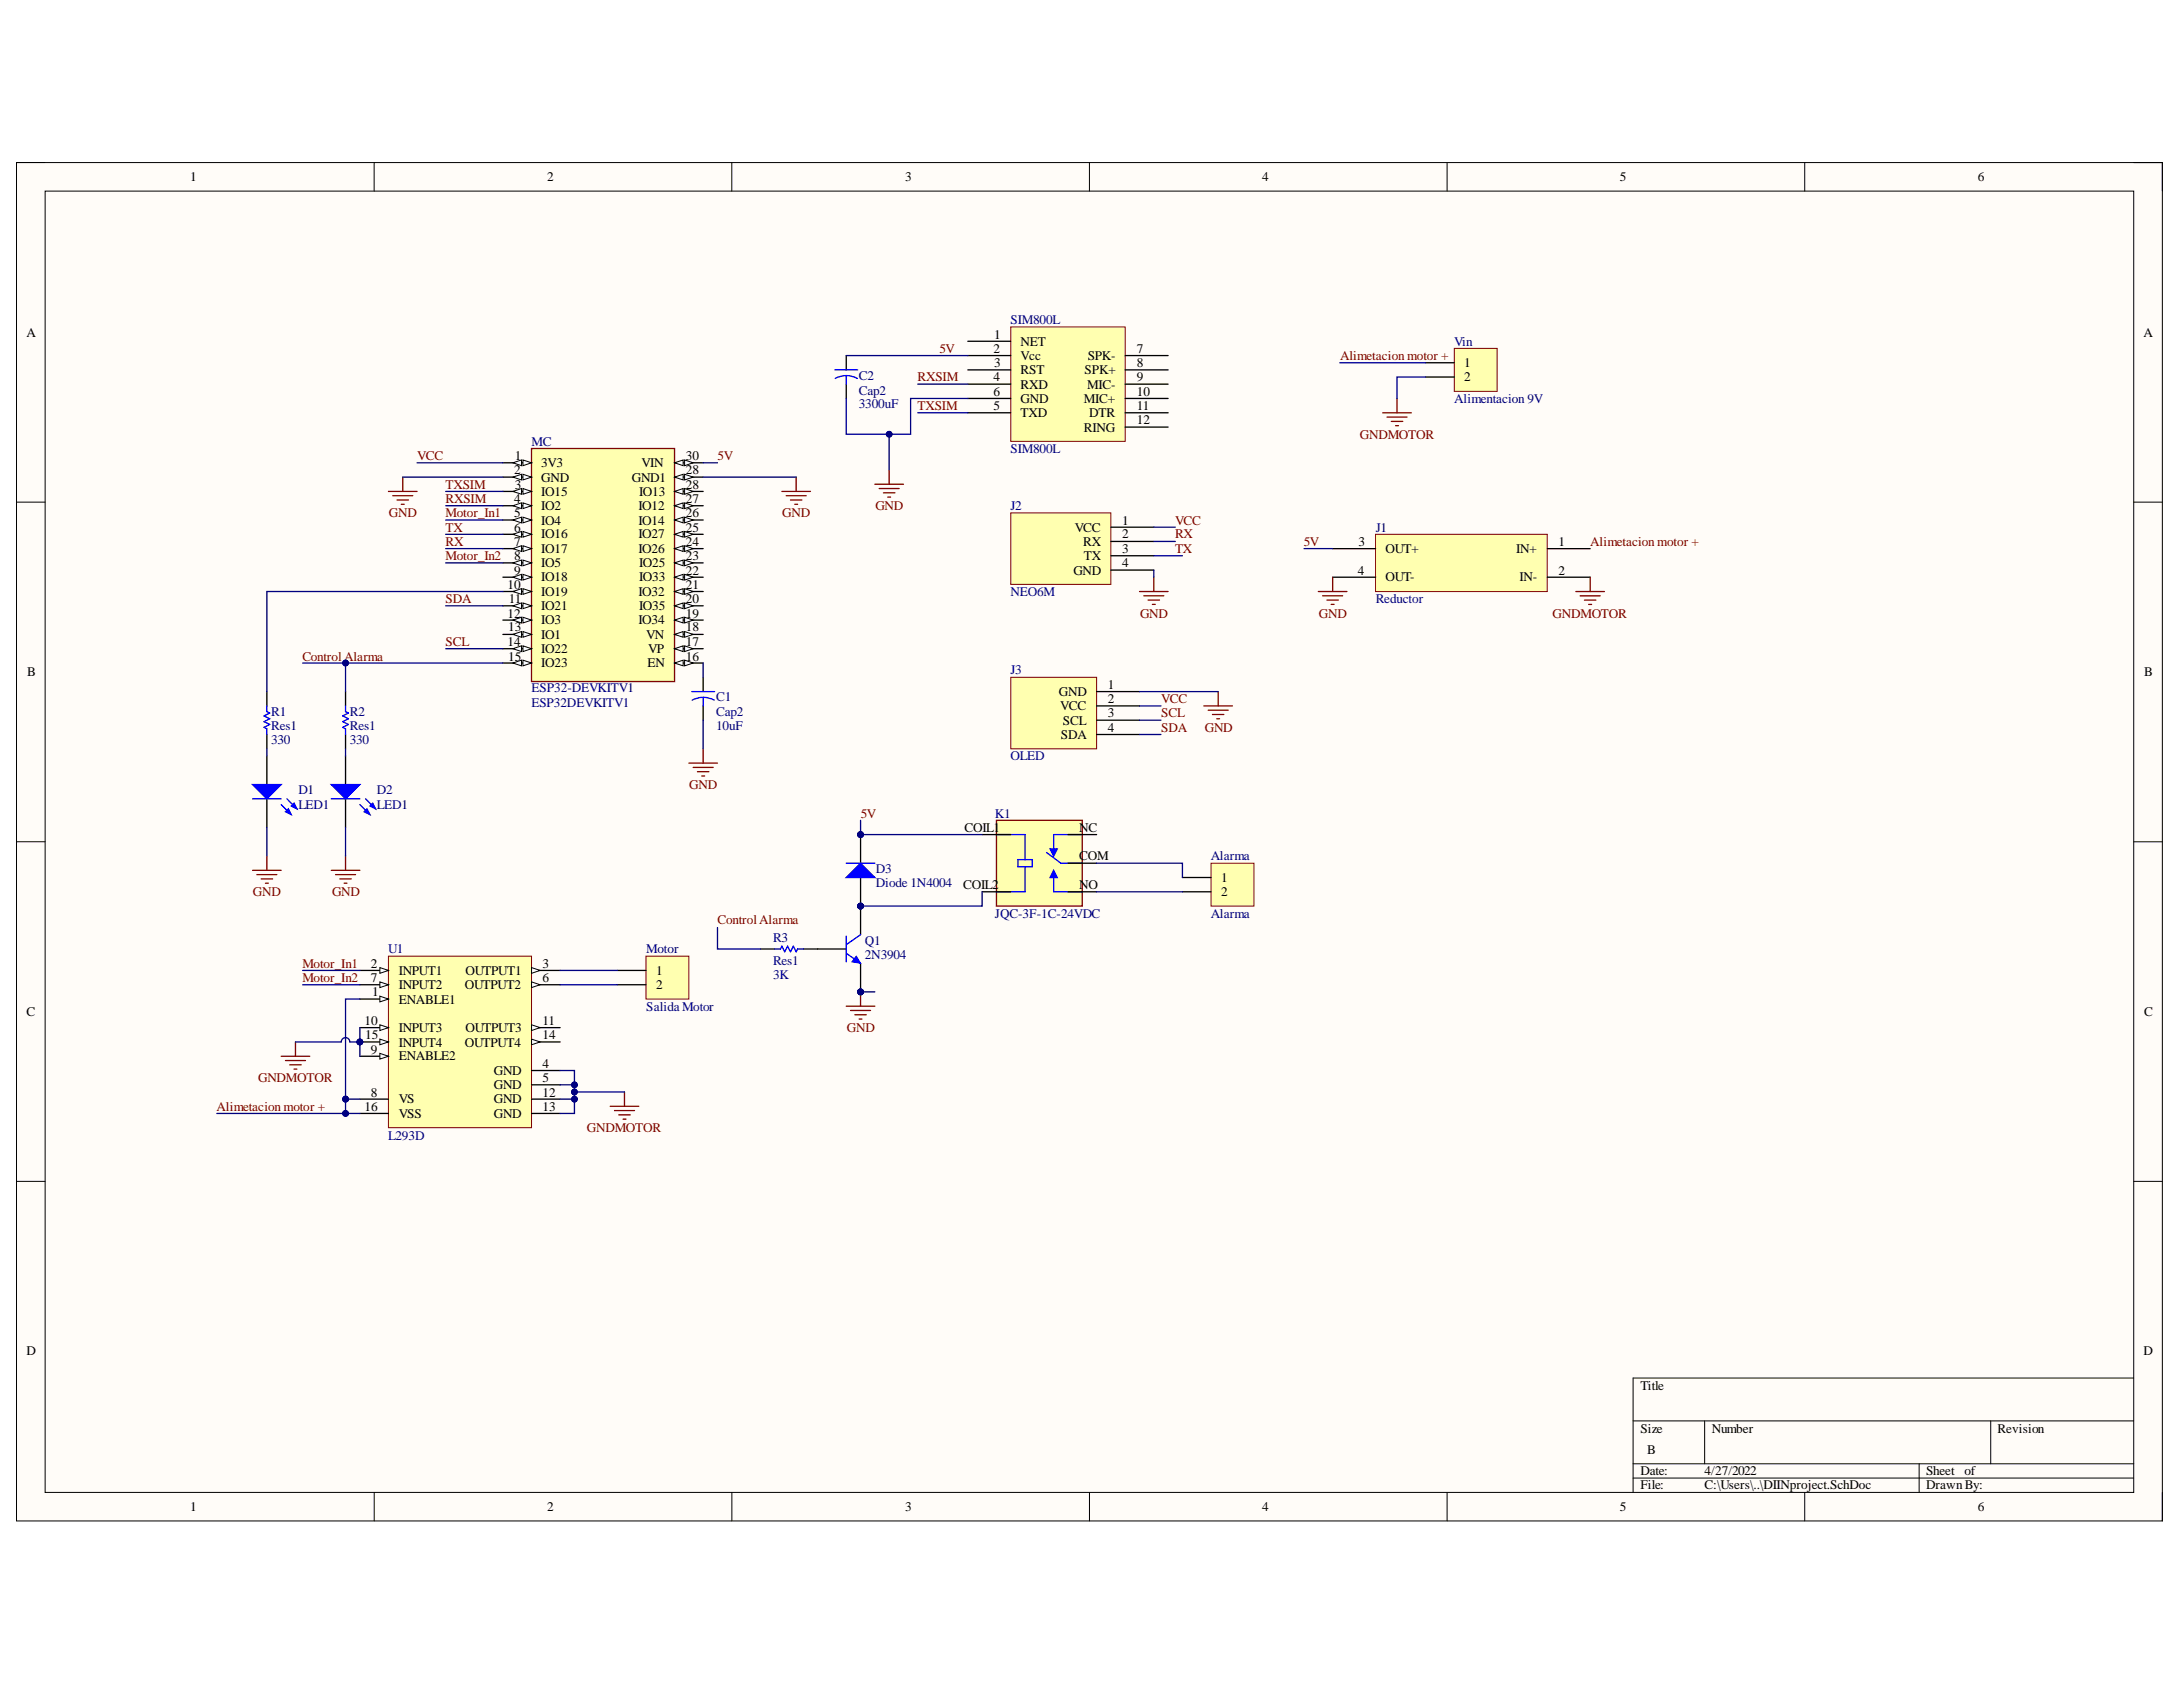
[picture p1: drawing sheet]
<svg xmlns="http://www.w3.org/2000/svg" width="279mm" height="216mm" viewBox="0 0 279 216" stroke-linecap="round" stroke-linejoin="round" font-family="sans-serif">
<defs><g id="words">
<g font-size="1.7">
<text x="24.3" y="23.2">1</text>
<text x="70" y="23.2">2</text>
<text x="115.8" y="23.2">3</text>
<text x="161.5" y="23.2">4</text>
<text x="207.3" y="23.2">5</text>
<text x="253.1" y="23.2">6</text>
<text x="3.4" y="43.1">A</text>
<text x="127.2" y="45.2">2</text>
<text x="127.2" y="43.3">1</text>
<text x="127.2" y="47">3</text>
<text x="130.6" y="44.3">NET</text>
<text x="130.6" y="46.1">Vcc</text>
<text x="130.6" y="47.9">RST</text>
<text x="138.8" y="47.9">SPK+</text>
<text x="139.2" y="46.1">SPK-</text>
<text x="145.5" y="45.2">7</text>
<text x="145.5" y="47">8</text>
<text x="187.4" y="47">1</text>
<text x="274.3" y="43.1">A</text>
<text x="127.2" y="48.8">4</text>
<text x="127.2" y="52.4">5</text>
<text x="127.2" y="50.7">6</text>
<text x="130.6" y="49.7">RXD</text>
<text x="130.6" y="53.4">TXD</text>
<text x="130.6" y="51.6">GND</text>
<text x="138.7" y="51.6">MIC+</text>
<text x="139.2" y="49.7">MIC-</text>
<text x="139.4" y="53.4">DTR</text>
<text x="145.5" y="48.8">9</text>
<text x="145.5" y="50.7">10</text>
<text x="145.5" y="52.4">11</text>
<text x="187.4" y="48.8">2</text>
<text x="65.9" y="58.9">1</text>
<text x="69.3" y="59.8">3V3</text>
<text x="82.1" y="59.8">VIN</text>
<text x="87.8" y="58.9">30</text>
<text x="138.7" y="55.2">RING</text>
<text x="145.5" y="54.3">12</text>
<text x="65.8" y="60.7">2</text>
<text x="65.8" y="64.3">4</text>
<text x="65.9" y="62.6">3</text>
<text x="69.3" y="61.6">GND</text>
<text x="69.3" y="63.4">IO15</text>
<text x="69.3" y="65.3">IO2</text>
<text x="80.9" y="61.6">GND1</text>
<text x="81.7" y="65.3">IO12</text>
<text x="81.8" y="63.4">IO13</text>
<text x="87.8" y="64.3">27</text>
<text x="87.8" y="62.6">28</text>
<text x="87.8" y="60.7">28</text>
<text x="65.8" y="66.2">5</text>
<text x="65.8" y="68.1">6</text>
<text x="65.8" y="69.8">7</text>
<text x="65.8" y="71.7">8</text>
<text x="69.3" y="67.1">IO4</text>
<text x="69.3" y="68.9">IO16</text>
<text x="69.3" y="70.8">IO17</text>
<text x="81.7" y="70.8">IO26</text>
<text x="81.7" y="68.9">IO27</text>
<text x="81.7" y="67.1">IO14</text>
<text x="87.8" y="71.7">23</text>
<text x="87.8" y="69.8">24</text>
<text x="87.8" y="68.1">25</text>
<text x="87.8" y="66.2">26</text>
<text x="137.5" y="68.1">VCC</text>
<text x="138.6" y="69.8">RX</text>
<text x="138.7" y="71.7">TX</text>
<text x="143.6" y="67.1">1</text>
<text x="143.6" y="68.9">2</text>
<text x="143.6" y="70.8">3</text>
<text x="173.9" y="69.8">3</text>
<text x="177.3" y="70.8">OUT+</text>
<text x="194.1" y="70.8">IN+</text>
<text x="199.5" y="69.8">1</text>
<text x="65" y="75.3">10</text>
<text x="65.1" y="77.2">11</text>
<text x="65.8" y="73.6">9</text>
<text x="69.3" y="72.6">IO5</text>
<text x="69.3" y="74.4">IO18</text>
<text x="69.3" y="76.3">IO19</text>
<text x="81.7" y="76.3">IO32</text>
<text x="81.8" y="74.4">IO33</text>
<text x="81.8" y="72.6">IO25</text>
<text x="87.8" y="73.6">22</text>
<text x="87.8" y="77.2">20</text>
<text x="87.8" y="75.3">21</text>
<text x="137.4" y="73.6">GND</text>
<text x="143.6" y="72.6">4</text>
<text x="173.8" y="73.6">4</text>
<text x="177.3" y="74.4">OUT-</text>
<text x="194.5" y="74.4">IN-</text>
<text x="199.5" y="73.6">2</text>
<text x="65" y="79">12</text>
<text x="65" y="82.7">14</text>
<text x="65.1" y="80.8">13</text>
<text x="69.3" y="78.1">IO21</text>
<text x="69.3" y="79.9">IO3</text>
<text x="69.3" y="81.7">IO1</text>
<text x="69.3" y="83.6">IO22</text>
<text x="81.7" y="79.9">IO34</text>
<text x="81.8" y="78.1">IO35</text>
<text x="82.7" y="81.7">VN</text>
<text x="83" y="83.6">VP</text>
<text x="87.8" y="82.7">17</text>
<text x="87.8" y="80.8">18</text>
<text x="87.8" y="79">19</text>
<text x="3.5" y="86.6">B</text>
<text x="65.1" y="84.5">15</text>
<text x="69.3" y="85.4">IO23</text>
<text x="82.9" y="85.4">EN</text>
<text x="87.8" y="84.5">16</text>
<text x="135.5" y="89.1">GND</text>
<text x="141.8" y="88.2">1</text>
<text x="274.4" y="86.6">B</text>
<text x="135.7" y="90.9">VCC</text>
<text x="135.8" y="94.6">SDA</text>
<text x="136" y="92.7">SCL</text>
<text x="141.8" y="90">2</text>
<text x="141.8" y="91.8">3</text>
<text x="141.8" y="93.7">4</text>
<text x="123.4" y="106.5">COIL1</text>
<text x="138.1" y="106.5">NC</text>
<text x="123.3" y="113.7">COIL2</text>
<text x="138.1" y="110.1">COM</text>
<text x="138.1" y="113.7">NO</text>
<text x="156.3" y="112.8">1</text>
<text x="156.3" y="114.7">2</text>
<text x="47.5" y="123.9">2</text>
<text x="47.5" y="125.7">7</text>
<text x="51" y="124.7">INPUT1</text>
<text x="59.6" y="124.7">OUTPUT1</text>
<text x="69.5" y="123.9">3</text>
<text x="69.5" y="125.7">6</text>
<text x="84" y="124.7">1</text>
<text x="3.4" y="130">C</text>
<text x="46.6" y="131.1">10</text>
<text x="47.7" y="127.5">1</text>
<text x="51" y="128.4">ENABLE1</text>
<text x="51" y="126.6">INPUT2</text>
<text x="59.5" y="126.6">OUTPUT2</text>
<text x="69.5" y="131.1">11</text>
<text x="84" y="126.6">2</text>
<text x="274.4" y="130">C</text>
<text x="46.7" y="133">15</text>
<text x="47.5" y="134.9">9</text>
<text x="51" y="132.1">INPUT3</text>
<text x="51" y="133.9">INPUT4</text>
<text x="51" y="135.7">ENABLE2</text>
<text x="59.5" y="133.9">OUTPUT4</text>
<text x="59.6" y="132.1">OUTPUT3</text>
<text x="63.2" y="137.6">GND</text>
<text x="69.5" y="133">14</text>
<text x="69.5" y="136.6">4</text>
<text x="46.6" y="142.1">16</text>
<text x="47.5" y="140.4">8</text>
<text x="51" y="143.1">VSS</text>
<text x="51" y="141.2">VS</text>
<text x="63.2" y="141.2">GND</text>
<text x="63.2" y="143.1">GND</text>
<text x="63.2" y="139.4">GND</text>
<text x="69.5" y="140.4">12</text>
<text x="69.5" y="142.1">13</text>
<text x="69.5" y="138.5">5</text>
<text x="3.4" y="173.5">D</text>
<text x="274.3" y="173.5">D</text>
<text x="210" y="177.8">Title</text>
<text x="210" y="183.3">Size</text>
<text x="219.1" y="183.3">Number</text>
<text x="255.7" y="183.3">Revision</text>
<text x="210" y="188.8">Date:</text>
<text x="210" y="190.6">File:</text>
<text x="210.8" y="186">B</text>
<text x="218.2" y="188.8">4/27/2022</text>
<text x="218.2" y="190.6">C:\Users\..\DIINproject.SchDoc</text>
<text x="246.5" y="188.8">Sheet</text>
<text x="246.5" y="190.6">DrawnBy:</text>
<text x="251.4" y="188.8">of</text>
<text x="24.3" y="193.4">1</text>
<text x="70" y="193.4">2</text>
<text x="115.8" y="193.4">3</text>
<text x="161.5" y="193.4">4</text>
<text x="207.3" y="193.4">5</text>
<text x="253.1" y="193.4">6</text>
</g>
<g font-size="1.7" fill="#000080">
<text x="129.4" y="41.5">SIM800L</text>
<text x="186.1" y="44.3">Vin</text>
<text x="109.9" y="52.3">3300uF</text>
<text x="109.9" y="48.6">C2</text>
<text x="109.9" y="50.5">Cap2</text>
<text x="186.1" y="51.6">Alimentacion 9V</text>
<text x="68" y="57.1">MC</text>
<text x="129.4" y="57.9">SIM800L</text>
<text x="129.4" y="65.3">J2</text>
<text x="176.1" y="68.1">J1</text>
<text x="129.4" y="76.3">NEO6M</text>
<text x="176.1" y="77.2">Reductor</text>
<text x="68" y="88.6">ESP32-DEVKITV1</text>
<text x="91.7" y="89.8">C1</text>
<text x="129.4" y="86.3">J3</text>
<text x="34.7" y="95.3">330</text>
<text x="34.7" y="91.6">R1</text>
<text x="34.7" y="93.5">Res1</text>
<text x="44.8" y="95.3">330</text>
<text x="44.8" y="91.6">R2</text>
<text x="44.8" y="93.5">Res1</text>
<text x="68" y="90.4">ESP32DEVKITV1</text>
<text x="91.7" y="93.5">10uF</text>
<text x="91.7" y="91.6">Cap2</text>
<text x="38.2" y="101.7">D1</text>
<text x="48.2" y="101.7">D2</text>
<text x="129.4" y="97.3">OLED</text>
<text x="38.2" y="103.5">LED1</text>
<text x="48.2" y="103.5">LED1</text>
<text x="127.3" y="104.6">K1</text>
<text x="112.1" y="111.7">D3</text>
<text x="112.1" y="113.6">Diode 1N4004</text>
<text x="155" y="110.1">Alarma</text>
<text x="127.3" y="117.5">JQC-3F-1C-24VDC</text>
<text x="155" y="117.5">Alarma</text>
<text x="49.7" y="122">U1</text>
<text x="82.7" y="122">Motor</text>
<text x="98.9" y="125.3">3K</text>
<text x="98.9" y="120.6">R3</text>
<text x="98.9" y="123.5">Res1</text>
<text x="110.7" y="120.9">Q1</text>
<text x="110.7" y="122.8">2N3904</text>
<text x="82.7" y="129.4">Salida Motor</text>
<text x="49.7" y="145.8">L293D</text>
</g>
<g font-size="1.7" fill="#800000">
<text x="120.2" y="45.2">5V</text>
<text x="171.5" y="46.1">Alimetacion motor +</text>
<text x="117.4" y="48.8">RXSIM</text>
<text x="117.4" y="52.4">TXSIM</text>
<text x="53.4" y="58.9">VCC</text>
<text x="91.8" y="58.9">5V</text>
<text x="174" y="56.2">GNDMOTOR</text>
<text x="57" y="64.3">RXSIM</text>
<text x="57" y="62.6">TXSIM</text>
<text x="112" y="65.3">GND</text>
<text x="49.8" y="66.2">GND</text>
<text x="57" y="68.1">TX</text>
<text x="57" y="69.8">RX</text>
<text x="57" y="66.2">Motor_In1</text>
<text x="57" y="71.7">Motor_In2</text>
<text x="100.1" y="66.2">GND</text>
<text x="150.4" y="67.1">VCC</text>
<text x="150.4" y="68.9">RX</text>
<text x="150.4" y="70.8">TX</text>
<text x="166.9" y="69.8">5V</text>
<text x="203.5" y="69.8">Alimetacion motor +</text>
<text x="57" y="77.2">SDA</text>
<text x="57" y="82.7">SCL</text>
<text x="145.9" y="79">GND</text>
<text x="168.8" y="79">GND</text>
<text x="198.7" y="79">GNDMOTOR</text>
<text x="38.7" y="84.5">ControlAlarma</text>
<text x="148.6" y="90">VCC</text>
<text x="148.6" y="91.8">SCL</text>
<text x="148.6" y="93.7">SDA</text>
<text x="154.2" y="93.7">GND</text>
<text x="88.2" y="101">GND</text>
<text x="110.2" y="104.6">5V</text>
<text x="32.4" y="114.7">GND</text>
<text x="42.5" y="114.7">GND</text>
<text x="91.8" y="118.3">ControlAlarma</text>
<text x="38.7" y="123.9">Motor_In1</text>
<text x="38.7" y="125.7">Motor_In2</text>
<text x="108.4" y="132.1">GND</text>
<text x="27.7" y="142.1">Alimetacion motor +</text>
<text x="33" y="138.5">GNDMOTOR</text>
<text x="75.1" y="144.9">GNDMOTOR</text>
</g>
</g></defs>
<path d="M2.1 20.8h274.7v173.8h-274.7z" fill-rule="evenodd" fill="#fffcf8"/>
<path d="M2.1 20.8h274.7v173.8h-274.7z" fill="none" stroke="#000" stroke-width=".13"/>
<path d="M5.8 24.5h267.3v166.5h-267.3z" fill-rule="evenodd" fill="#fffcf8"/>
<g fill="none" stroke="#000" stroke-width=".13">
<path d="M2.1 20.8h3.7M5.8 24.5h267.3v166.5h-267.3zM47.9 20.8v3.7M93.7 20.8v3.7M139.4 20.8v3.7M185.2 20.8v3.7M231 20.8v3.7M273.1 20.8h3.7v3.7M2.1 64.3h3.7M273.1 64.3h3.7M2.1 107.7h3.7M273.1 107.7h3.7"/>
<path d="M2.1 151.2h3.7M273.1 151.2h3.7M273.1 176.4h-64.1v14.6M47.9 191v3.6M93.7 191v3.6M139.4 191v3.6M185.2 191v3.6M209 181.8h64.1M209 187.3h64.1M209 189.2h64.1M218.2 181.8v5.5M231 191v3.6"/>
<path d="M245.6 187.3v3.7M254.8 181.8v5.5M276.8 191v3.6"/>
</g>
<path d="M68 57.4h18.3v29.8h-18.3z" fill-rule="evenodd" fill="#ffffb0"/>
<path d="M68 57.4h18.3v29.8h-18.3z" fill="none" stroke="#800000" stroke-width=".17"/>
<path d="M86.3 73.9h3.7" fill="none" stroke="#000" stroke-width=".17"/>
<path d="M86.3 73.9l1.1-.4v.7z" fill="#f8fcff"/>
<path d="M86.3 73.9l1.1-.4v.7z" fill="none" stroke="#000" stroke-width=".13"/>
<path d="M87.6 73.5l1.1 .4-1.1 .3z" fill="#f8fcff"/>
<path d="M87.6 73.5l1.1 .4-1.1 .3z" fill="none" stroke="#000" stroke-width=".13"/>
<path d="M86.3 72h3.7" fill="none" stroke="#000" stroke-width=".17"/>
<path d="M86.3 72l1.1-.3v.7z" fill="#f8fcff"/>
<path d="M86.3 72l1.1-.3v.7z" fill="none" stroke="#000" stroke-width=".13"/>
<path d="M87.6 71.7l1.1 .3-1.1 .4z" fill="#f8fcff"/>
<path d="M87.6 71.7l1.1 .3-1.1 .4z" fill="none" stroke="#000" stroke-width=".13"/>
<path d="M86.3 70.2h3.7" fill="none" stroke="#000" stroke-width=".17"/>
<path d="M86.3 70.2l1.1-.4v.8z" fill="#f8fcff"/>
<path d="M86.3 70.2l1.1-.4v.8z" fill="none" stroke="#000" stroke-width=".13"/>
<path d="M87.6 69.8l1.1 .4-1.1 .4z" fill="#f8fcff"/>
<path d="M87.6 69.8l1.1 .4-1.1 .4z" fill="none" stroke="#000" stroke-width=".13"/>
<path d="M86.3 68.4h3.7" fill="none" stroke="#000" stroke-width=".17"/>
<path d="M86.3 68.4l1.1-.4v.7z" fill="#f8fcff"/>
<path d="M86.3 68.4l1.1-.4v.7z" fill="none" stroke="#000" stroke-width=".13"/>
<path d="M87.6 68l1.1 .4-1.1 .3z" fill="#f8fcff"/>
<path d="M87.6 68l1.1 .4-1.1 .3z" fill="none" stroke="#000" stroke-width=".13"/>
<path d="M86.3 66.5h3.7" fill="none" stroke="#000" stroke-width=".17"/>
<path d="M86.3 66.5l1.1-.3v.7z" fill="#f8fcff"/>
<path d="M86.3 66.5l1.1-.3v.7z" fill="none" stroke="#000" stroke-width=".13"/>
<path d="M87.6 66.2l1.1 .3-1.1 .4z" fill="#f8fcff"/>
<path d="M87.6 66.2l1.1 .3-1.1 .4z" fill="none" stroke="#000" stroke-width=".13"/>
<path d="M86.3 64.7h3.7" fill="none" stroke="#000" stroke-width=".17"/>
<path d="M86.3 64.7l1.1-.3v.7z" fill="#f8fcff"/>
<path d="M86.3 64.7l1.1-.3v.7z" fill="none" stroke="#000" stroke-width=".13"/>
<path d="M87.6 64.4l1.1 .3-1.1 .4z" fill="#f8fcff"/>
<path d="M87.6 64.4l1.1 .3-1.1 .4z" fill="none" stroke="#000" stroke-width=".13"/>
<path d="M86.3 62.9h3.7" fill="none" stroke="#000" stroke-width=".17"/>
<path d="M86.3 62.9l1.1-.4v.8z" fill="#f8fcff"/>
<path d="M86.3 62.9l1.1-.4v.8z" fill="none" stroke="#000" stroke-width=".13"/>
<path d="M87.6 62.5l1.1 .4-1.1 .4z" fill="#f8fcff"/>
<path d="M87.6 62.5l1.1 .4-1.1 .4z" fill="none" stroke="#000" stroke-width=".13"/>
<path d="M86.3 61.1h3.7" fill="none" stroke="#000" stroke-width=".17"/>
<path d="M86.3 61.1l1.1-.4v.7z" fill="#f8fcff"/>
<path d="M86.3 61.1l1.1-.4v.7z" fill="none" stroke="#000" stroke-width=".13"/>
<path d="M87.6 60.7l1.1 .4-1.1 .3z" fill="#f8fcff"/>
<path d="M87.6 60.7l1.1 .4-1.1 .3z" fill="none" stroke="#000" stroke-width=".13"/>
<path d="M86.3 59.2h3.7" fill="none" stroke="#000" stroke-width=".17"/>
<path d="M86.3 59.2l1.1-.3v.7z" fill="#f8fcff"/>
<path d="M86.3 59.2l1.1-.3v.7z" fill="none" stroke="#000" stroke-width=".13"/>
<path d="M87.6 58.9l1.1 .3-1.1 .4z" fill="#f8fcff"/>
<path d="M87.6 58.9l1.1 .3-1.1 .4z" fill="none" stroke="#000" stroke-width=".13"/>
<path d="M64.4 59.2h3.6" fill="none" stroke="#000" stroke-width=".17"/>
<path d="M66.9 58.9l1.1 .3-1.1 .4z" fill="#f8fcff"/>
<path d="M66.9 58.9l1.1 .3-1.1 .4z" fill="none" stroke="#000" stroke-width=".13"/>
<path d="M65.6 59.2l1.1-.3v.7z" fill="#f8fcff"/>
<path d="M65.6 59.2l1.1-.3v.7z" fill="none" stroke="#000" stroke-width=".13"/>
<path d="M64.4 61.1h3.6" fill="none" stroke="#000" stroke-width=".17"/>
<path d="M66.9 60.7l1.1 .4-1.1 .3z" fill="#f8fcff"/>
<path d="M66.9 60.7l1.1 .4-1.1 .3z" fill="none" stroke="#000" stroke-width=".13"/>
<path d="M65.6 61.1l1.1-.4v.7z" fill="#f8fcff"/>
<path d="M65.6 61.1l1.1-.4v.7z" fill="none" stroke="#000" stroke-width=".13"/>
<path d="M64.4 62.9h3.6" fill="none" stroke="#000" stroke-width=".17"/>
<path d="M66.9 62.5l1.1 .4-1.1 .4z" fill="#f8fcff"/>
<path d="M66.9 62.5l1.1 .4-1.1 .4z" fill="none" stroke="#000" stroke-width=".13"/>
<path d="M65.6 62.9l1.1-.4v.8z" fill="#f8fcff"/>
<path d="M65.6 62.9l1.1-.4v.8z" fill="none" stroke="#000" stroke-width=".13"/>
<path d="M64.4 64.7h3.6" fill="none" stroke="#000" stroke-width=".17"/>
<path d="M66.9 64.4l1.1 .3-1.1 .4z" fill="#f8fcff"/>
<path d="M66.9 64.4l1.1 .3-1.1 .4z" fill="none" stroke="#000" stroke-width=".13"/>
<path d="M65.6 64.7l1.1-.3v.7z" fill="#f8fcff"/>
<path d="M65.6 64.7l1.1-.3v.7z" fill="none" stroke="#000" stroke-width=".13"/>
<path d="M64.4 66.5h3.6" fill="none" stroke="#000" stroke-width=".17"/>
<path d="M66.9 66.2l1.1 .3-1.1 .4z" fill="#f8fcff"/>
<path d="M66.9 66.2l1.1 .3-1.1 .4z" fill="none" stroke="#000" stroke-width=".13"/>
<path d="M65.6 66.5l1.1-.3v.7z" fill="#f8fcff"/>
<path d="M65.6 66.5l1.1-.3v.7z" fill="none" stroke="#000" stroke-width=".13"/>
<path d="M64.4 68.4h3.6" fill="none" stroke="#000" stroke-width=".17"/>
<path d="M66.9 68l1.1 .4-1.1 .3z" fill="#f8fcff"/>
<path d="M66.9 68l1.1 .4-1.1 .3z" fill="none" stroke="#000" stroke-width=".13"/>
<path d="M65.6 68.4l1.1-.4v.7z" fill="#f8fcff"/>
<path d="M65.6 68.4l1.1-.4v.7z" fill="none" stroke="#000" stroke-width=".13"/>
<path d="M64.4 70.2h3.6" fill="none" stroke="#000" stroke-width=".17"/>
<path d="M66.9 69.8l1.1 .4-1.1 .4z" fill="#f8fcff"/>
<path d="M66.9 69.8l1.1 .4-1.1 .4z" fill="none" stroke="#000" stroke-width=".13"/>
<path d="M65.6 70.2l1.1-.4v.8z" fill="#f8fcff"/>
<path d="M65.6 70.2l1.1-.4v.8z" fill="none" stroke="#000" stroke-width=".13"/>
<path d="M64.4 72h3.6" fill="none" stroke="#000" stroke-width=".17"/>
<path d="M66.9 71.7l1.1 .3-1.1 .4z" fill="#f8fcff"/>
<path d="M66.9 71.7l1.1 .3-1.1 .4z" fill="none" stroke="#000" stroke-width=".13"/>
<path d="M65.6 72l1.1-.3v.7z" fill="#f8fcff"/>
<path d="M65.6 72l1.1-.3v.7z" fill="none" stroke="#000" stroke-width=".13"/>
<path d="M64.4 73.9h3.6" fill="none" stroke="#000" stroke-width=".17"/>
<path d="M66.9 73.5l1.1 .4-1.1 .3z" fill="#f8fcff"/>
<path d="M66.9 73.5l1.1 .4-1.1 .3z" fill="none" stroke="#000" stroke-width=".13"/>
<path d="M65.6 73.9l1.1-.4v.7z" fill="#f8fcff"/>
<path d="M65.6 73.9l1.1-.4v.7z" fill="none" stroke="#000" stroke-width=".13"/>
<path d="M86.3 84.9h3.7" fill="none" stroke="#000" stroke-width=".17"/>
<path d="M86.3 84.9l1.1-.4v.7z" fill="#f8fcff"/>
<path d="M86.3 84.9l1.1-.4v.7z" fill="none" stroke="#000" stroke-width=".13"/>
<path d="M87.6 84.5l1.1 .4-1.1 .3z" fill="#f8fcff"/>
<path d="M87.6 84.5l1.1 .4-1.1 .3z" fill="none" stroke="#000" stroke-width=".13"/>
<path d="M86.3 83h3.7" fill="none" stroke="#000" stroke-width=".17"/>
<path d="M86.3 83l1.1-.3v.7z" fill="#f8fcff"/>
<path d="M86.3 83l1.1-.3v.7z" fill="none" stroke="#000" stroke-width=".13"/>
<path d="M87.6 82.7l1.1 .3-1.1 .4z" fill="#f8fcff"/>
<path d="M87.6 82.7l1.1 .3-1.1 .4z" fill="none" stroke="#000" stroke-width=".13"/>
<path d="M86.3 81.2h3.7" fill="none" stroke="#000" stroke-width=".17"/>
<path d="M86.3 81.2l1.1-.4v.8z" fill="#f8fcff"/>
<path d="M86.3 81.2l1.1-.4v.8z" fill="none" stroke="#000" stroke-width=".13"/>
<path d="M87.6 80.8l1.1 .4-1.1 .4z" fill="#f8fcff"/>
<path d="M87.6 80.8l1.1 .4-1.1 .4z" fill="none" stroke="#000" stroke-width=".13"/>
<path d="M86.3 79.4h3.7" fill="none" stroke="#000" stroke-width=".17"/>
<path d="M86.3 79.4l1.1-.4v.7z" fill="#f8fcff"/>
<path d="M86.3 79.4l1.1-.4v.7z" fill="none" stroke="#000" stroke-width=".13"/>
<path d="M87.6 79l1.1 .4-1.1 .3z" fill="#f8fcff"/>
<path d="M87.6 79l1.1 .4-1.1 .3z" fill="none" stroke="#000" stroke-width=".13"/>
<path d="M86.3 77.5h3.7" fill="none" stroke="#000" stroke-width=".17"/>
<path d="M86.3 77.5l1.1-.3v.7z" fill="#f8fcff"/>
<path d="M86.3 77.5l1.1-.3v.7z" fill="none" stroke="#000" stroke-width=".13"/>
<path d="M87.6 77.2l1.1 .3-1.1 .4z" fill="#f8fcff"/>
<path d="M87.6 77.2l1.1 .3-1.1 .4z" fill="none" stroke="#000" stroke-width=".13"/>
<path d="M86.3 75.7h3.7" fill="none" stroke="#000" stroke-width=".17"/>
<path d="M86.3 75.7l1.1-.4v.8z" fill="#f8fcff"/>
<path d="M86.3 75.7l1.1-.4v.8z" fill="none" stroke="#000" stroke-width=".13"/>
<path d="M87.6 75.3l1.1 .4-1.1 .4z" fill="#f8fcff"/>
<path d="M87.6 75.3l1.1 .4-1.1 .4z" fill="none" stroke="#000" stroke-width=".13"/>
<path d="M64.4 75.7h3.6" fill="none" stroke="#000" stroke-width=".17"/>
<path d="M66.9 75.3l1.1 .4-1.1 .4z" fill="#f8fcff"/>
<path d="M66.9 75.3l1.1 .4-1.1 .4z" fill="none" stroke="#000" stroke-width=".13"/>
<path d="M65.6 75.7l1.1-.4v.8z" fill="#f8fcff"/>
<path d="M65.6 75.7l1.1-.4v.8z" fill="none" stroke="#000" stroke-width=".13"/>
<path d="M64.4 77.5h3.6" fill="none" stroke="#000" stroke-width=".17"/>
<path d="M66.9 77.2l1.1 .3-1.1 .4z" fill="#f8fcff"/>
<path d="M66.9 77.2l1.1 .3-1.1 .4z" fill="none" stroke="#000" stroke-width=".13"/>
<path d="M65.6 77.5l1.1-.3v.7z" fill="#f8fcff"/>
<path d="M65.6 77.5l1.1-.3v.7z" fill="none" stroke="#000" stroke-width=".13"/>
<path d="M64.4 79.4h3.6" fill="none" stroke="#000" stroke-width=".17"/>
<path d="M66.9 79l1.1 .4-1.1 .3z" fill="#f8fcff"/>
<path d="M66.9 79l1.1 .4-1.1 .3z" fill="none" stroke="#000" stroke-width=".13"/>
<path d="M65.6 79.4l1.1-.4v.7z" fill="#f8fcff"/>
<path d="M65.6 79.4l1.1-.4v.7z" fill="none" stroke="#000" stroke-width=".13"/>
<path d="M64.4 81.2h3.6" fill="none" stroke="#000" stroke-width=".17"/>
<path d="M66.9 80.8l1.1 .4-1.1 .4z" fill="#f8fcff"/>
<path d="M66.9 80.8l1.1 .4-1.1 .4z" fill="none" stroke="#000" stroke-width=".13"/>
<path d="M65.6 81.2l1.1-.4v.8z" fill="#f8fcff"/>
<path d="M65.6 81.2l1.1-.4v.8z" fill="none" stroke="#000" stroke-width=".13"/>
<path d="M64.4 83h3.6" fill="none" stroke="#000" stroke-width=".17"/>
<path d="M66.9 82.7l1.1 .3-1.1 .4z" fill="#f8fcff"/>
<path d="M66.9 82.7l1.1 .3-1.1 .4z" fill="none" stroke="#000" stroke-width=".13"/>
<path d="M65.6 83l1.1-.3v.7z" fill="#f8fcff"/>
<path d="M65.6 83l1.1-.3v.7z" fill="none" stroke="#000" stroke-width=".13"/>
<path d="M64.4 84.9h3.6" fill="none" stroke="#000" stroke-width=".17"/>
<path d="M66.9 84.5l1.1 .4-1.1 .3z" fill="#f8fcff"/>
<path d="M66.9 84.5l1.1 .4-1.1 .3z" fill="none" stroke="#000" stroke-width=".13"/>
<path d="M65.6 84.9l1.1-.4v.7z" fill="#f8fcff"/>
<path d="M65.6 84.9l1.1-.4v.7z" fill="none" stroke="#000" stroke-width=".13"/>
<path d="M127.5 105h11v11h-11z" fill-rule="evenodd" fill="#ffffb0"/>
<path d="M127.5 105h11v11h-11z" fill="none" stroke="#800000" stroke-width=".17"/>
<path d="M127.5 106.8h3.7v3.2M130.3 110h1.8v.9h-1.8zM131.2 110.9v3.2h-3.7M133.9 109.1l1.9 1.4h2.7M134.9 112.3v1.8h3.6M138.5 106.8h-3.6v1.8" fill="none" stroke="#00f" stroke-width=".17"/>
<path d="M134.9 111.4l.4 .9h-.9z" fill="#00f"/>
<path d="M134.9 111.4l.4 .9h-.9z" fill="none" stroke="#00f" stroke-width=".17"/>
<path d="M134.4 108.6h.9l-.4 1z" fill="#00f"/>
<path d="M134.4 108.6h.9l-.4 1zM99.2 121.5h.7l.2-.4 .3 .7 .4-.7 .4 .7 .3-.7 .4 .7 .2-.3h.7" fill="none" stroke="#00f" stroke-width=".17"/>
<path d="M125.7 106.8h3.7M125.7 114.1h3.7M136.7 106.8h3.7M136.7 114.1h3.7M136.7 110.5h3.7M97.3 121.5h1.9M102.8 121.5h1.8" fill="none" stroke="#000" stroke-width=".17"/>
<circle cx="110.1" cy="116" r=".37" fill="#000080"/>
<circle cx="110.1" cy="116" r=".37" fill="none" stroke="#000080" stroke-width=".13"/>
<circle cx="110.1" cy="126.9" r=".37" fill="#000080"/>
<circle cx="110.1" cy="126.9" r=".37" fill="none" stroke="#000080" stroke-width=".13"/>
<path d="M110.1 116v3.6" fill="none" stroke="#000" stroke-width=".17"/>
<circle cx="110.1" cy="116" r=".37" fill="#000080"/>
<circle cx="110.1" cy="116" r=".37" fill="none" stroke="#000080" stroke-width=".13"/>
<path d="M104.6 121.5h3.7M110.1 123.3v3.6" fill="none" stroke="#000" stroke-width=".17"/>
<circle cx="110.1" cy="126.9" r=".37" fill="#000080"/>
<circle cx="110.1" cy="126.9" r=".37" fill="none" stroke="#000080" stroke-width=".13"/>
<path d="M108.3 119.8v3.3M110.1 119.6l-1.8 1.3M108.3 122l1.8 1.3" fill="none" stroke="#00f" stroke-width=".17"/>
<path d="M109.6 122.4l.5 .9-1.1-.2z" fill="#00f"/>
<path d="M109.6 122.4l.5 .9-1.1-.2z" fill="none" stroke="#00f" stroke-width=".13"/>
<circle cx="110.1" cy="116" r=".37" fill="#000080"/>
<circle cx="110.1" cy="116" r=".37" fill="none" stroke="#000080" stroke-width=".13"/>
<circle cx="110.1" cy="106.8" r=".37" fill="#000080"/>
<circle cx="110.1" cy="106.8" r=".37" fill="none" stroke="#000080" stroke-width=".13"/>
<path d="M110.1 112.3v3.7" fill="none" stroke="#000" stroke-width=".17"/>
<circle cx="110.1" cy="116" r=".37" fill="#000080"/>
<circle cx="110.1" cy="116" r=".37" fill="none" stroke="#000080" stroke-width=".13"/>
<path d="M110.1 106.8v3.7" fill="none" stroke="#000" stroke-width=".17"/>
<circle cx="110.1" cy="106.8" r=".37" fill="#000080"/>
<circle cx="110.1" cy="106.8" r=".37" fill="none" stroke="#000080" stroke-width=".13"/>
<path d="M108.3 112.3l1.8-1.8 1.9 1.8z" fill="#00f"/>
<path d="M108.3 112.3l1.8-1.8 1.9 1.8zM108.3 110.5h3.7" fill="none" stroke="#00f" stroke-width=".17"/>
<path d="M44.2 96.7v3.7M44.2 102.2v3.7" fill="none" stroke="#000" stroke-width=".17"/>
<path d="M42.4 100.4h3.7l-1.9 1.8z" fill="#00f"/>
<path d="M42.4 100.4h3.7l-1.9 1.8zM46.1 103l1.2 1.2M46.8 102.2l1.3 1.3" fill="none" stroke="#00f" stroke-width=".17"/>
<path d="M47 103.5l.3 .7-.7-.3z" fill="#00f"/>
<path d="M47 103.5l.3 .7-.7-.3z" fill="none" stroke="#00f" stroke-width=".17"/>
<path d="M47.3 103.2l.4-.4 .4 .7z" fill="#00f"/>
<path d="M42.4 102.2h3.7M47.3 103.2l.4-.4 .4 .7z" fill="none" stroke="#00f" stroke-width=".17"/>
<path d="M34.2 96.7v3.7M34.2 102.2v3.7" fill="none" stroke="#000" stroke-width=".17"/>
<path d="M32.3 100.4h3.7l-1.8 1.8z" fill="#00f"/>
<path d="M32.3 100.4h3.7l-1.8 1.8zM36 103l1.3 1.2M36.7 102.2l1.3 1.3" fill="none" stroke="#00f" stroke-width=".17"/>
<path d="M36.9 103.5l.4 .7-.8-.3z" fill="#00f"/>
<path d="M36.9 103.5l.4 .7-.8-.3z" fill="none" stroke="#00f" stroke-width=".17"/>
<path d="M37.3 103.2l.3-.4 .4 .7z" fill="#00f"/>
<path d="M34.2 90.3v.8l.3 .2-.7 .3 .7 .4-.7 .4 .7 .3-.7 .4 .4 .2v.7M44.2 90.3v.8l.4 .2-.7 .3 .7 .4-.7 .4 .7 .3-.7 .4 .3 .2v.7M32.3 102.2h3.7M37.3 103.2l.3-.4 .4 .7z" fill="none" stroke="#00f" stroke-width=".17"/>
<path d="M34.2 88.5v1.8M34.2 94v1.8M44.2 88.5v1.8M44.2 94v1.8" fill="none" stroke="#000" stroke-width=".17"/>
<path d="M155 110.5h5.5v5.5h-5.5z" fill-rule="evenodd" fill="#ffffb0"/>
<path d="M155 110.5h5.5v5.5h-5.5z" fill="none" stroke="#800000" stroke-width=".13"/>
<path d="M151.3 112.3h3.7M151.3 114.1h3.7" fill="none" stroke="#000" stroke-width=".17"/>
<circle cx="46.1" cy="133.3" r=".36" fill="#000080"/>
<circle cx="46.1" cy="133.3" r=".36" fill="none" stroke="#000080" stroke-width=".13"/>
<path d="M49.7 122.4h18.3v21.9h-18.3z" fill-rule="evenodd" fill="#ffffb0"/>
<path d="M49.7 122.4h18.3v21.9h-18.3z" fill="none" stroke="#800000" stroke-width=".13"/>
<path d="M46.1 127.9h3.6" fill="none" stroke="#000" stroke-width=".17"/>
<path d="M48.6 127.5l1.1 .4-1.1 .3z" fill="#f8fcff"/>
<path d="M48.6 127.5l1.1 .4-1.1 .3z" fill="none" stroke="#000" stroke-width=".13"/>
<path d="M46.1 131.5h3.6" fill="none" stroke="#000" stroke-width=".17"/>
<path d="M48.6 131.2l1.1 .3-1.1 .4z" fill="#f8fcff"/>
<path d="M48.6 131.2l1.1 .3-1.1 .4z" fill="none" stroke="#000" stroke-width=".13"/>
<path d="M68 131.5h3.7" fill="none" stroke="#000" stroke-width=".17"/>
<path d="M68 131.2l1.1 .3-1.1 .4z" fill="#f8fcff"/>
<path d="M68 131.2l1.1 .3-1.1 .4z" fill="none" stroke="#000" stroke-width=".13"/>
<path d="M68 133.3h3.7M68 140.7h3.7M68 142.5h3.7" fill="none" stroke="#000" stroke-width=".17"/>
<path d="M68 133l1.1 .3-1.1 .4z" fill="#f8fcff"/>
<path d="M68 133l1.1 .3-1.1 .4z" fill="none" stroke="#000" stroke-width=".13"/>
<path d="M46.1 133.3h3.6" fill="none" stroke="#000" stroke-width=".17"/>
<path d="M48.6 133l1.1 .3-1.1 .4z" fill="#f8fcff"/>
<path d="M48.6 133l1.1 .3-1.1 .4z" fill="none" stroke="#000" stroke-width=".13"/>
<circle cx="46.1" cy="133.3" r=".36" fill="#000080"/>
<circle cx="46.1" cy="133.3" r=".36" fill="none" stroke="#000080" stroke-width=".13"/>
<path d="M46.1 124.2h3.6M46.1 142.5h3.6" fill="none" stroke="#000" stroke-width=".17"/>
<path d="M48.6 123.8l1.1 .4-1.1 .4z" fill="#f8fcff"/>
<path d="M48.6 123.8l1.1 .4-1.1 .4z" fill="none" stroke="#000" stroke-width=".13"/>
<path d="M68 124.2h3.7" fill="none" stroke="#000" stroke-width=".17"/>
<path d="M68 123.8l1.1 .4-1.1 .4z" fill="#f8fcff"/>
<path d="M68 123.8l1.1 .4-1.1 .4z" fill="none" stroke="#000" stroke-width=".13"/>
<path d="M68 137h3.7M68 138.8h3.7M68 126h3.7" fill="none" stroke="#000" stroke-width=".17"/>
<path d="M68 125.7l1.1 .3-1.1 .4z" fill="#f8fcff"/>
<path d="M68 125.7l1.1 .3-1.1 .4z" fill="none" stroke="#000" stroke-width=".13"/>
<path d="M46.1 126h3.6" fill="none" stroke="#000" stroke-width=".17"/>
<path d="M48.6 125.7l1.1 .3-1.1 .4z" fill="#f8fcff"/>
<path d="M48.6 125.7l1.1 .3-1.1 .4z" fill="none" stroke="#000" stroke-width=".13"/>
<path d="M46.1 135.2h3.6M46.1 140.7h3.6" fill="none" stroke="#000" stroke-width=".17"/>
<path d="M48.6 134.8l1.1 .4-1.1 .3z" fill="#f8fcff"/>
<path d="M48.6 134.8l1.1 .4-1.1 .3z" fill="none" stroke="#000" stroke-width=".13"/>
<path d="M186.1 44.6h5.5v5.5h-5.5z" fill-rule="evenodd" fill="#ffffb0"/>
<path d="M186.1 44.6h5.5v5.5h-5.5z" fill="none" stroke="#800000" stroke-width=".13"/>
<path d="M182.5 46.4h3.6M182.5 48.3h3.6" fill="none" stroke="#000" stroke-width=".17"/>
<g fill="none" stroke="#800000" stroke-width=".17">
<path d="M49.7 62.9h3.7M50.3 63.4h2.5M50.8 64h1.5M51.4 64.5h.3M51.5 61.1v1.8M100.1 62.9h3.6M100.6 63.4h2.6M101.2 64h1.4M101.7 64.5h.4M101.9 61.1v1.8M88.2 97.7h3.6M88.7 98.2h2.6"/>
<path d="M89.3 98.8h1.4M89.8 99.3h.4M90 95.8v1.9M154.1 90.3h3.6M154.6 90.9h2.6M155.2 91.4h1.4M155.7 92h.4M155.9 88.5v1.8M32.3 111.4h3.7M32.9 111.9h2.5M33.4 112.5h1.5M34 113h.3"/>
<path d="M34.2 109.6v1.8M42.4 111.4h3.7M42.9 111.9h2.6M43.5 112.5h1.5M44 113h.4M44.2 109.6v1.8M108.3 128.8h3.7M108.9 129.3h2.5M109.4 129.9h1.5M110 130.4h.3M110.1 126.9v1.9"/>
</g>
<circle cx="110.1" cy="126.9" r=".37" fill="#000080"/>
<circle cx="110.1" cy="126.9" r=".37" fill="none" stroke="#000080" stroke-width=".13"/>
<g fill="none" stroke="#800000" stroke-width=".17">
<path d="M177 52.8h3.6M177.5 53.4h2.6M178.1 53.9h1.4M178.6 54.5h.4M178.8 51v1.8M145.8 75.7h3.7M146.4 76.3h2.6M146.9 76.8h1.5M147.5 77.3h.4M147.7 73.9v1.8M79.9 139.7v1.9M78.1 141.6h3.7"/>
<path d="M78.6 142.1h2.6M79.2 142.7h1.5M79.7 143.2h.4"/>
</g>
<path d="M82.7 122.4h5.5v5.5h-5.5z" fill-rule="evenodd" fill="#ffffb0"/>
<path d="M82.7 122.4h5.5v5.5h-5.5z" fill="none" stroke="#800000" stroke-width=".13"/>
<path d="M79 124.2h3.7M79 126h3.7" fill="none" stroke="#000" stroke-width=".17"/>
<path d="M36 135.2h3.6M36.5 135.7h2.6M37.1 136.3h1.4M37.6 136.8h.4M37.8 133.3v1.9" fill="none" stroke="#800000" stroke-width=".17"/>
<path d="M129.4 41.8h14.6v14.7h-14.6z" fill-rule="evenodd" fill="#ffffb0"/>
<path d="M129.4 41.8h14.6v14.7h-14.6z" fill="none" stroke="#800000" stroke-width=".13"/>
<g fill="none" stroke="#000" stroke-width=".17">
<path d="M123.9 43.7h5.5M123.9 45.5h5.5M123.9 47.3h5.5M123.9 49.2h5.5M123.9 52.8h5.5M123.9 51h5.5M144 45.5h5.5M144 47.3h5.5M144 49.2h5.5M144 52.8h5.5M144 51h5.5M144 54.7h5.5"/>
<path d="M90 86.7v1.8M90 90.3v1.9"/>
</g>
<path d="M112 62h3.6M112.5 62.5h2.6M113.1 63.1h1.4M113.6 63.6h.4M113.8 60.1v1.9" fill="none" stroke="#800000" stroke-width=".17"/>
<path d="M88.5 88.5h3M90 89.2l.7 .1 .7 .3M90 89.2l-.7 .1-.7 .3M90 89.2v1.1" fill="none" stroke="#00f" stroke-width=".17"/>
<path d="M176.1 68.4h21.9v7.3h-21.9z" fill-rule="evenodd" fill="#ffffb0"/>
<path d="M176.1 68.4h21.9v7.3h-21.9z" fill="none" stroke="#800000" stroke-width=".13"/>
<path d="M170.6 70.2h5.5M170.6 73.9h5.5M198 70.2h5.5M198 73.9h5.5" fill="none" stroke="#000" stroke-width=".17"/>
<path d="M168.7 75.7h3.7M169.3 76.3h2.5M169.8 76.8h1.5M170.4 77.3h.3M170.6 73.9v1.8M201.7 75.7h3.7M202.2 76.3h2.6M202.8 76.8h1.5M203.3 77.4h.4M203.5 73.9v1.8" fill="none" stroke="#800000" stroke-width=".17"/>
<path d="M129.4 65.6h12.8v9.2h-12.8z" fill-rule="evenodd" fill="#ffffb0"/>
<path d="M129.4 65.6h12.8v9.2h-12.8z" fill="none" stroke="#800000" stroke-width=".13"/>
<path d="M142.2 67.5h5.5M142.2 69.3h5.5M142.2 71.1h5.5M142.2 73h5.5" fill="none" stroke="#000" stroke-width=".17"/>
<path d="M129.4 86.7h11v9.1h-11z" fill-rule="evenodd" fill="#ffffb0"/>
<path d="M129.4 86.7h11v9.1h-11z" fill="none" stroke="#800000" stroke-width=".13"/>
<path d="M108.3 45.5v1.8M108.3 49.2v1.8M140.4 88.5h5.4M140.4 90.3h5.4M140.4 92.2h5.4M140.4 94h5.4" fill="none" stroke="#000" stroke-width=".17"/>
<path d="M106.8 47.3h3M108.3 48.1l.7 .1 .7 .2M108.3 48.1l-.7 .1-.7 .2M108.3 48.1v1.1" fill="none" stroke="#00f" stroke-width=".17"/>
<path d="M53.4 59.2h11M38.7 84.9h5.5M44.2 95.8v.9M44.2 105.9v3.7" fill="none" stroke="#000080" stroke-width=".17"/>
<circle cx="44.2" cy="84.9" r=".37" fill="#000080"/>
<circle cx="44.2" cy="84.9" r=".37" fill="none" stroke="#000080" stroke-width=".13"/>
<path d="M34.2 95.8v.9M90 92.2v3.6M34.2 105.9v3.7M125.7 114.1v1.9h-15.6" fill="none" stroke="#000080" stroke-width=".17"/>
<circle cx="110.1" cy="116" r=".37" fill="#000080"/>
<circle cx="110.1" cy="116" r=".37" fill="none" stroke="#000080" stroke-width=".13"/>
<path d="M110.1 126.9h1.9" fill="none" stroke="#000080" stroke-width=".17"/>
<circle cx="110.1" cy="126.9" r=".37" fill="#000080"/>
<circle cx="110.1" cy="126.9" r=".37" fill="none" stroke="#000080" stroke-width=".13"/>
<path d="M57 68.4h7.4M57 70.2h7.4M64.4 84.9h-20.2v3.6M91.8 118.7v2.8h5.5M140.4 110.5h10.9v1.8M140.4 114.1h10.9" fill="none" stroke="#000080" stroke-width=".17"/>
<circle cx="44.2" cy="84.9" r=".37" fill="#000080"/>
<circle cx="44.2" cy="84.9" r=".37" fill="none" stroke="#000080" stroke-width=".13"/>
<path d="M90 59.2h1.8M57 77.5h7.4M64.4 75.7h-30.2v12.8M57 83h7.4M110.1 105v1.8h15.6" fill="none" stroke="#000080" stroke-width=".17"/>
<circle cx="110.1" cy="106.8" r=".37" fill="#000080"/>
<circle cx="110.1" cy="106.8" r=".37" fill="none" stroke="#000080" stroke-width=".13"/>
<path d="M171.5 46.4h11M182.5 48.3h-3.7v2.7M51.5 61.1h12.9M90 61.1h11.9M38.7 126h7.4M38.7 124.2h7.4M71.7 137h1.8v5.5h-1.8" fill="none" stroke="#000080" stroke-width=".17"/>
<circle cx="73.5" cy="140.7" r=".37" fill="#000080"/>
<circle cx="73.5" cy="140.7" r=".37" fill="none" stroke="#000080" stroke-width=".13"/>
<circle cx="73.5" cy="139.8" r=".37" fill="#000080"/>
<circle cx="73.5" cy="139.8" r=".37" fill="none" stroke="#000080" stroke-width=".13"/>
<circle cx="73.5" cy="138.8" r=".36" fill="#000080"/>
<circle cx="73.5" cy="138.8" r=".36" fill="none" stroke="#000080" stroke-width=".13"/>
<path d="M71.7 140.7h1.8" fill="none" stroke="#000080" stroke-width=".17"/>
<circle cx="73.5" cy="140.7" r=".37" fill="#000080"/>
<circle cx="73.5" cy="140.7" r=".37" fill="none" stroke="#000080" stroke-width=".13"/>
<path d="M71.7 138.8h1.8" fill="none" stroke="#000080" stroke-width=".17"/>
<circle cx="73.5" cy="138.8" r=".36" fill="#000080"/>
<circle cx="73.5" cy="138.8" r=".36" fill="none" stroke="#000080" stroke-width=".13"/>
<path d="M73.5 139.7h6.4" fill="none" stroke="#000080" stroke-width=".17"/>
<circle cx="73.5" cy="139.8" r=".37" fill="#000080"/>
<circle cx="73.5" cy="139.8" r=".37" fill="none" stroke="#000080" stroke-width=".13"/>
<path d="M44.2 140.7v1.8h1.9" fill="none" stroke="#000080" stroke-width=".17"/>
<circle cx="44.2" cy="142.5" r=".37" fill="#000080"/>
<circle cx="44.2" cy="142.5" r=".37" fill="none" stroke="#000080" stroke-width=".13"/>
<circle cx="44.2" cy="140.7" r=".37" fill="#000080"/>
<circle cx="44.2" cy="140.7" r=".37" fill="none" stroke="#000080" stroke-width=".13"/>
<path d="M46.1 127.9h-1.9v12.8" fill="none" stroke="#000080" stroke-width=".17"/>
<circle cx="44.2" cy="140.7" r=".37" fill="#000080"/>
<circle cx="44.2" cy="140.7" r=".37" fill="none" stroke="#000080" stroke-width=".13"/>
<path d="M71.7 126h7.3M27.7 142.5h16.5" fill="none" stroke="#000080" stroke-width=".17"/>
<circle cx="44.2" cy="142.5" r=".37" fill="#000080"/>
<circle cx="44.2" cy="142.5" r=".37" fill="none" stroke="#000080" stroke-width=".13"/>
<path d="M44.2 140.7h1.9" fill="none" stroke="#000080" stroke-width=".17"/>
<circle cx="44.2" cy="140.7" r=".37" fill="#000080"/>
<circle cx="44.2" cy="140.7" r=".37" fill="none" stroke="#000080" stroke-width=".13"/>
<path d="M46.1 133.3v1.9" fill="none" stroke="#000080" stroke-width=".17"/>
<circle cx="46.1" cy="133.3" r=".36" fill="#000080"/>
<circle cx="46.1" cy="133.3" r=".36" fill="none" stroke="#000080" stroke-width=".13"/>
<path d="M46.1 131.5v1.8h-1.3a.55 .55 0 0 0-.6-.5 .55 .55 0 0 0-.5 .5h-5.9" fill="none" stroke="#000080" stroke-width=".17"/>
<circle cx="46.1" cy="133.3" r=".36" fill="#000080"/>
<circle cx="46.1" cy="133.3" r=".36" fill="none" stroke="#000080" stroke-width=".13"/>
<g fill="none" stroke="#000080" stroke-width=".17">
<path d="M108.3 45.5h15.6M113.8 55.6v4.5M117.5 49.2h6.4M57 72h7.4M57 66.5h7.4M57 64.7h7.4M57 62.9h7.4M147.7 73v.9M147.7 71.1h3.6M147.7 69.3h2.7M147.7 67.5h2.7M166.9 70.2h3.7"/>
<path d="M90 84.9v1.8M145.8 88.5h10.1M145.8 90.3h2.8M145.8 92.2h2.8M145.8 94h2.8M71.7 124.2h7.3"/>
</g>
<circle cx="113.8" cy="55.6" r=".36" fill="#000080"/>
<circle cx="113.8" cy="55.6" r=".36" fill="none" stroke="#000080" stroke-width=".13"/>
<path d="M108.3 51v4.6h8.2v-4.6h7.4M117.5 52.8h6.4" fill="none" stroke="#000080" stroke-width=".17"/>
<circle cx="113.8" cy="55.6" r=".36" fill="#000080"/>
<circle cx="113.8" cy="55.6" r=".36" fill="none" stroke="#000080" stroke-width=".13"/>
<use href="#words"/>
</svg>
